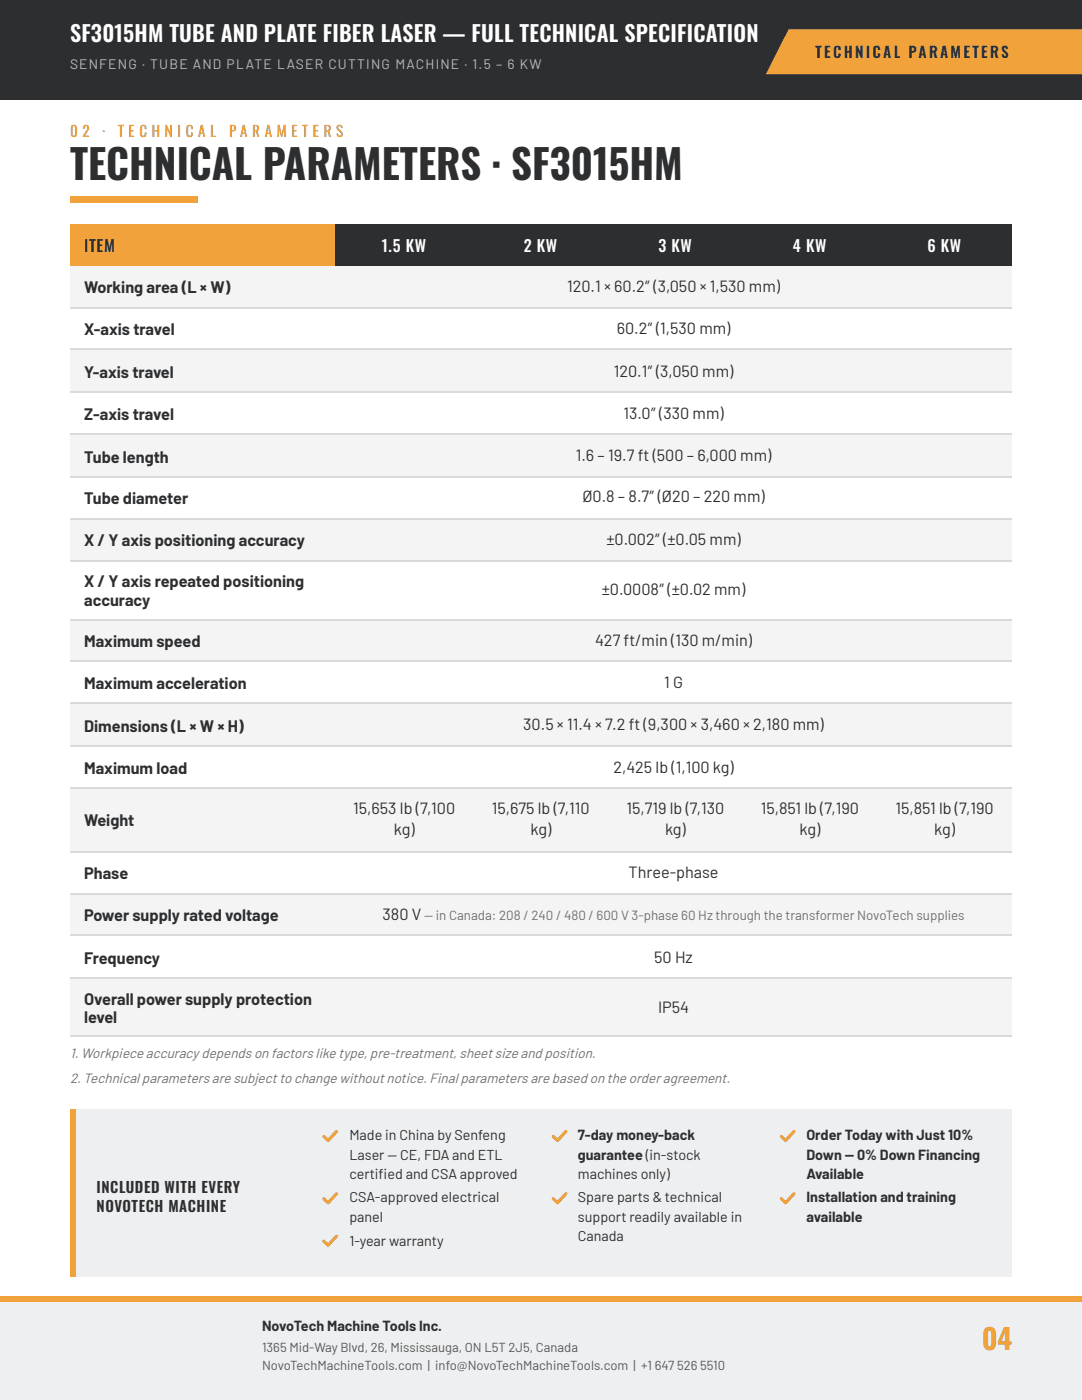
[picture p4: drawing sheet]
<svg xmlns="http://www.w3.org/2000/svg" width="216mm" height="279mm" viewBox="0 0 216 279" stroke-linecap="round" stroke-linejoin="round" font-family="sans-serif">
<defs><g id="words">
<text font-size="8.1" fill="#2d2e30" x="14" y="36">TECHNICAL PARAMETERS · SF3015HM</text>
<text font-size="5.6" fill="#f2a23b" x="196" y="269.3">04</text>
<text font-size="4.4" fill="#fff" x="14" y="8.5">SF3015HM TUBE AND PLATE FIBER LASER — FULL TECHNICAL SPECIFICATION</text>
<g font-size="3.2" fill="#2d2e30">
<text x="16.8" y="50.3">ITEM</text>
<text x="16.8" y="58.5">Working area (L × W)</text>
<text x="113.2" y="58.2">120.1 × 60.2″ (3,050 × 1,530 mm)</text>
<text x="16.8" y="66.9">X-axis travel</text>
<text x="123.1" y="66.7">60.2″ (1,530 mm)</text>
<text x="16.8" y="75.4">Y-axis travel</text>
<text x="122.5" y="75.1">120.1″ (3,050 mm)</text>
<text x="16.8" y="83.9">Z-axis travel</text>
<text x="124.4" y="83.6">13.0″ (330 mm)</text>
<text x="16.8" y="92.3">Tube length</text>
<text x="114.9" y="92.1">1.6 – 19.7 ft (500 – 6,000 mm)</text>
<text x="16.8" y="100.5">Tube diameter</text>
<text x="116.2" y="100.3">Ø0.8 – 8.7″ (Ø20 – 220 mm)</text>
<text x="16.8" y="109">X / Y axis positioning accuracy</text>
<text x="121" y="108.7">±0.002″ (±0.05 mm)</text>
<text x="16.8" y="117.2">X / Y axis repeated positioning</text>
<text x="120.1" y="118.8">±0.0008″ (±0.02 mm)</text>
<text x="16.8" y="120.9">accuracy</text>
<text x="16.8" y="129.1">Maximum speed</text>
<text x="118.7" y="128.9">427 ft/min (130 m/min)</text>
<text x="16.8" y="137.6">Maximum acceleration</text>
<text x="132.5" y="137.3">1 G</text>
<text x="16.8" y="146">Dimensions (L × W × H)</text>
<text x="104.4" y="145.8">30.5 × 11.4 × 7.2 ft (9,300 × 3,460 × 2,180 mm)</text>
<text x="16.8" y="154.5">Maximum load</text>
<text x="122.4" y="154.3">2,425 lb (1,100 kg)</text>
<text x="16.8" y="164.8">Weight</text>
<text x="70.5" y="162.5">15,653 lb (7,100</text>
<text x="78.6" y="166.7">kg)</text>
<text x="98.2" y="162.5">15,675 lb (7,110</text>
<text x="105.8" y="166.7">kg)</text>
<text x="125" y="162.5">15,719 lb (7,130</text>
<text x="132.7" y="166.7">kg)</text>
<text x="151.8" y="162.5">15,851 lb (7,190</text>
<text x="159.5" y="166.7">kg)</text>
<text x="178.7" y="162.5">15,851 lb (7,190</text>
<text x="186.4" y="166.7">kg)</text>
<text x="16.8" y="175.4">Phase</text>
<text x="125.4" y="175.2">Three-phase</text>
<text x="16.8" y="183.9">Power supply rated voltage</text>
<text x="76.3" y="183.6">380 V</text>
<text x="16.8" y="192.4">Frequency</text>
<text x="130.6" y="192.1">50 Hz</text>
<text x="16.8" y="200.6">Overall power supply protection</text>
<text x="131.3" y="202.1">IP54</text>
<text x="16.8" y="204.3">level</text>
</g>
<g font-size="3.2" fill="#fff">
<text x="76.2" y="50.3">1.5 KW</text>
<text x="104.5" y="50.3">2 KW</text>
<text x="131.4" y="50.3">3 KW</text>
<text x="158.2" y="50.3">4 KW</text>
<text x="185" y="50.3">6 KW</text>
</g>
<g font-size="3" fill="#2d2e30">
<text x="162.7" y="11.6">TECHNICAL PARAMETERS</text>
<text x="19.3" y="238.1">INCLUDED WITH EVERY</text>
<text x="19.3" y="241.8">NOVOTECH MACHINE</text>
</g>
<g font-size="3" fill="#e08a1e">
<text x="14" y="27.3">0</text>
<text x="16.4" y="27.3">2</text>
<text x="20.4" y="27.3">·</text>
<text x="23.5" y="27.3">T E C H N I C A L</text>
<text x="45.7" y="27.3">P A R A M E T E R S</text>
</g>
<g font-size="2.9" fill="#2d2e30">
<text x="69.7" y="227.5">Made in China by Senfeng</text>
<text x="115.3" y="227.5">7-day money-back</text>
<text x="160.9" y="227.5">Order Today with Just 10%</text>
<text x="69.7" y="231.5">Laser — CE, FDA and ETL</text>
<text x="115.3" y="231.5">guarantee (in-stock</text>
<text x="160.9" y="231.5">Down — 0% Down Financing</text>
<text x="69.7" y="235.2">certifed and CSA approved</text>
<text x="69.7" y="240">CSA-approved electrical</text>
<text x="75.6" y="235.2">i</text>
<text x="115.3" y="235.2">machines only)</text>
<text x="115.3" y="240">Spare parts &amp; technical</text>
<text x="160.9" y="235.2">Available</text>
<text x="160.9" y="240">Installation and training</text>
<text x="69.7" y="243.9">panel</text>
<text x="115.3" y="243.9">support readily available in</text>
<text x="160.9" y="243.9">available</text>
<text x="69.7" y="248.7">1-year warranty</text>
<text x="115.3" y="247.6">Canada</text>
<text x="52.3" y="265.6">NovoTech Machine Tools Inc.</text>
</g>
<text font-size="2.8" fill="#b8babd" x="14" y="13.8">SENFENG · TUBE AND PLATE LASER CUTTING MACHINE · 1.5 – 6 KW</text>
<g font-size="2.8" fill="#6d6f73">
<text x="14" y="211.1">1. Workpiece accuracy depends on factors like type, pre-treatment, sheet size and position.</text>
<text x="14" y="216.2">2. Technical parameters are subject to change without notice. Final parameters are based on the order agreement.</text>
</g>
<text font-size="2.7" fill="#6d6f73" x="84.6" y="183.6">— in Canada: 208 / 240 / 480 / 600 V 3-phase 60 Hz through the transformer NovoTech supplies</text>
<g font-size="2.6" fill="#55575b">
<text x="52.3" y="269.9">1365 Mid-Way Blvd, 26, Mississauga, ON L5T 2J5, Canada</text>
<text x="52.3" y="273.3">NovoTechMachineTools.com | info@NovoTechMachineTools.com | +1</text>
<text x="130.6" y="273.3">647</text>
<text x="135.1" y="273.3">526</text>
<text x="139.7" y="273.3">5510</text>
</g>
</g></defs>
<path d="M0 0h215.9v19.8h-215.9z" fill="#2d2e30"/>
<g fill="#f2a23b">
<path d="M152.9 5.8h63v9h-63z"/>
<path d="M14 39.2h25.4v1.3h-25.4z"/>
<path d="M14 44.7h52.9v8.5h-52.9z"/>
</g>
<g fill="#2d2e30">
<path d="M66.9 44.7h27.6v8.5h-27.6z"/>
<path d="M94.5 44.7h26.9v8.5h-26.9z"/>
<path d="M121.4 44.7h26.8v8.5h-26.8z"/>
<path d="M148.2 44.7h27v8.5h-27z"/>
<path d="M175.2 44.7h26.7v8.5h-26.7z"/>
</g>
<g fill="#f4f4f5">
<path d="M14 53.2h52.9v8.2h-52.9z"/>
<path d="M66.9 53.2h135v8.2h-135z"/>
<path d="M14 69.8h52.9v8.5h-52.9z"/>
<path d="M66.9 69.8h135v8.5h-135z"/>
<path d="M14 86.8h52.9v8.4h-52.9z"/>
<path d="M66.9 86.8h135v8.4h-135z"/>
<path d="M14 103.5h52.9v8.4h-52.9z"/>
<path d="M66.9 103.5h135v8.4h-135z"/>
<path d="M14 123.6h52.9v8.4h-52.9z"/>
<path d="M66.9 123.6h135v8.4h-135z"/>
<path d="M14 140.5h52.9v8.5h-52.9z"/>
<path d="M66.9 140.5h135v8.5h-135z"/>
<path d="M14 157.2h52.9v12.7h-52.9z"/>
<path d="M66.9 157.2h27.6v12.7h-27.6z"/>
<path d="M94.5 157.2h26.9v12.7h-26.9z"/>
<path d="M121.4 157.2h26.8v12.7h-26.8z"/>
<path d="M148.2 157.2h27v12.7h-27z"/>
<path d="M175.2 157.2h26.7v12.7h-26.7z"/>
<path d="M14 178.3h52.9v8.5h-52.9z"/>
<path d="M66.9 178.3h135v8.5h-135z"/>
<path d="M14 195.3h52.9v11.6h-52.9z"/>
<path d="M66.9 195.3h135v11.6h-135z"/>
</g>
<g fill="none" stroke="#d9dadc" stroke-width=".26">
<path d="M14 61.5h187.9M14 69.7h187.9M14 78.2h187.9M14 86.7h187.9M14 95.1h187.9M14 103.6h187.9M14 112.1h187.9M14 123.7h187.9M14 131.9h187.9M14 140.4h187.9M14 148.8h187.9M14 157.3h187.9"/>
<path d="M14 170h187.9M14 178.5h187.9M14 186.7h187.9M14 195.1h187.9M14 206.8h187.9"/>
</g>
<path d="M14 221.5h187.9v33.3h-187.9z" fill="#eeeff0"/>
<path d="M14 221.5h1.1v33.3h-1.1z" fill="#f2a23b"/>
<path d="M67.2 225.8l-1.7 1.8-.9-.8M67.2 238.2l-1.7 1.8-.9-.8M112.9 225.8l-1.7 1.8-.8-.8M112.9 238.2l-1.7 1.8-.8-.8M158.4 225.8l-1.6 1.8-.9-.8M158.4 238.2l-1.6 1.8-.9-.8M67.2 246.7l-1.7 1.8-.9-.8" fill="none" stroke="#f2a23b" stroke-width=".6"/>
<path d="M0 258.8h215.9v20.6h-215.9z" fill="#eeeff0"/>
<path d="M0 258.8h215.9v1h-215.9z" fill="#f2a23b"/>
<use href="#words"/>
</svg>
